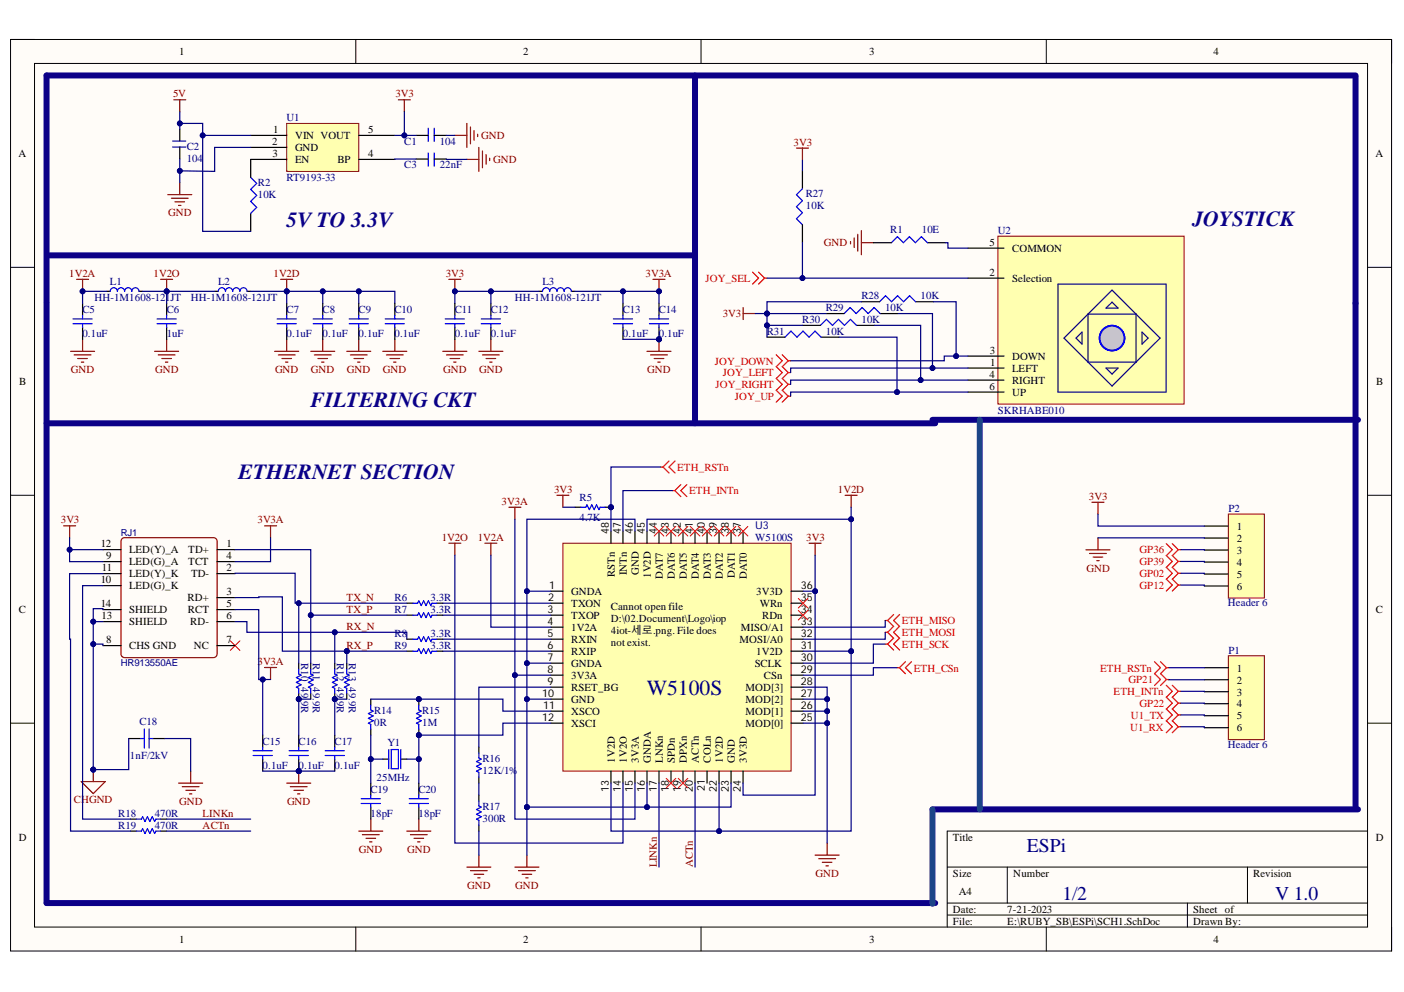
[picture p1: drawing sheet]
<svg xmlns="http://www.w3.org/2000/svg" width="297mm" height="210mm" viewBox="0 0 297 210" stroke-linecap="round" stroke-linejoin="round" font-family="sans-serif">
<defs><g id="words">
<g font-size="4.6" fill="#0c0087">
<text x="60.6" y="48">5V TO 3.3V</text>
<text x="252.3" y="47.9">JOYSTICK</text>
<text x="65.7" y="86.1">FILTERING CKT</text>
<text x="50.5" y="101.3">ETHERNET SECTION</text>
</g>
<text font-size="4.6" fill="#000080" x="136.8" y="147">W5100S</text>
<g font-size="4.1" fill="#000080">
<text x="217.3" y="180.4">ESPi</text>
<text x="224.8" y="190.3">1/2</text>
<text x="269.8" y="190.3">V 1.0</text>
</g>
<g font-size="2.3">
<text x="37.9" y="11.7">1</text>
<text x="110.7" y="11.7">2</text>
<text x="183.9" y="11.7">3</text>
<text x="256.8" y="11.7">4</text>
<text x="57.8" y="28.1">1</text>
<text x="62.4" y="29.5">VIN VOUT</text>
<text x="77.9" y="28.1">5</text>
<text x="3.9" y="33.3">A</text>
<text x="57.6" y="30.8">2</text>
<text x="57.7" y="33.3">3</text>
<text x="62.4" y="32">GND</text>
<text x="62.4" y="34.6">EN</text>
<text x="71.4" y="34.6">BP</text>
<text x="77.9" y="33.3">4</text>
<text x="291" y="33.3">A</text>
<text x="209.3" y="52">5</text>
<text x="214.1" y="53.3">COMMON</text>
<text x="209.3" y="58.4">2</text>
<text x="214.1" y="59.6">Selection</text>
<text x="209.4" y="74.9">3</text>
<text x="209.5" y="77.4">1</text>
<text x="214.1" y="76.1">DOWN</text>
<text x="4.1" y="81.4">B</text>
<text x="209.3" y="79.9">4</text>
<text x="209.3" y="82.5">6</text>
<text x="214.1" y="78.7">LEFT</text>
<text x="214.1" y="81.2">RIGHT</text>
<text x="214.1" y="83.7">UP</text>
<text x="291.2" y="81.4">B</text>
<text x="128.8" y="113" transform="rotate(-90 128.8 113)">48</text>
<text x="131.3" y="113" transform="rotate(-90 131.3 113)">47</text>
<text x="133.9" y="113" transform="rotate(-90 133.9 113)">46</text>
<text x="136.4" y="113" transform="rotate(-90 136.4 113)">45</text>
<text x="138.9" y="113" transform="rotate(-90 138.9 113)">44</text>
<text x="141.5" y="113" transform="rotate(-90 141.5 113)">43</text>
<text x="144" y="113" transform="rotate(-90 144 113)">42</text>
<text x="146.6" y="113" transform="rotate(-90 146.6 113)">41</text>
<text x="149.1" y="113" transform="rotate(-90 149.1 113)">40</text>
<text x="151.6" y="113" transform="rotate(-90 151.6 113)">39</text>
<text x="154.2" y="113" transform="rotate(-90 154.2 113)">38</text>
<text x="156.7" y="113" transform="rotate(-90 156.7 113)">37</text>
<text x="261.7" y="112.1">1</text>
<text x="21.3" y="115.8">12</text>
<text x="22.5" y="118.4">9</text>
<text x="27.3" y="119.6">LED(G)_A</text>
<text x="27.3" y="117.1">LED(Y)_A</text>
<text x="39.8" y="117.1">TD+</text>
<text x="39.8" y="119.6">TCT</text>
<text x="48" y="115.8">1</text>
<text x="48" y="118.4">4</text>
<text x="261.7" y="114.6">2</text>
<text x="261.7" y="117.2">3</text>
<text x="261.7" y="119.7">4</text>
<text x="21.3" y="123.4">10</text>
<text x="21.6" y="120.9">11</text>
<text x="27.3" y="124.7">LED(G)_K</text>
<text x="27.3" y="122.2">LED(Y)_K</text>
<text x="40.4" y="122.2">TD-</text>
<text x="48" y="120.9">2</text>
<text x="48" y="126">3</text>
<text x="116.2" y="124.6">1</text>
<text x="120.9" y="125.9">GNDA</text>
<text x="130.1" y="122.1" transform="rotate(-90 130.1 122.1)">RSTn</text>
<text x="132.6" y="121.7" transform="rotate(-90 132.6 121.7)">INTn</text>
<text x="135.1" y="121.6" transform="rotate(-90 135.1 121.6)">GND</text>
<text x="137.7" y="122.2" transform="rotate(-90 137.7 122.2)">1V2D</text>
<text x="140.2" y="122.5" transform="rotate(-90 140.2 122.5)">DAT7</text>
<text x="142.8" y="122.5" transform="rotate(-90 142.8 122.5)">DAT6</text>
<text x="145.3" y="122.4" transform="rotate(-90 145.3 122.4)">DAT5</text>
<text x="147.8" y="122.5" transform="rotate(-90 147.8 122.5)">DAT4</text>
<text x="150.4" y="122.4" transform="rotate(-90 150.4 122.4)">DAT3</text>
<text x="152.9" y="122.5" transform="rotate(-90 152.9 122.5)">DAT2</text>
<text x="155.4" y="122.3" transform="rotate(-90 155.4 122.3)">DAT1</text>
<text x="158" y="122.5" transform="rotate(-90 158 122.5)">DAT0</text>
<text x="160" y="125.9">3V3D</text>
<text x="169.4" y="124.6">36</text>
<text x="261.7" y="122.2">5</text>
<text x="261.7" y="124.8">6</text>
<text x="4" y="129.7">C</text>
<text x="21.3" y="128.5">14</text>
<text x="21.5" y="131">13</text>
<text x="27.3" y="129.8">SHIELD</text>
<text x="39.7" y="127.2">RD+</text>
<text x="39.7" y="129.8">RCT</text>
<text x="48" y="128.5">5</text>
<text x="48" y="131">6</text>
<text x="115.9" y="129.7">3</text>
<text x="115.9" y="127.1">2</text>
<text x="120.9" y="128.4">TXON</text>
<text x="120.9" y="130.9">TXOP</text>
<text x="129.2" y="129.1">Cannot open file</text>
<text x="129.2" y="131.6">D:\02.Document\Logo\iop</text>
<text x="160.8" y="128.4">WRn</text>
<text x="161.3" y="130.9">RDn</text>
<text x="169.4" y="129.7">34</text>
<text x="169.4" y="127.1">35</text>
<text x="291.1" y="129.7">C</text>
<text x="22.5" y="136.1">8</text>
<text x="27.3" y="137.4">CHS GND</text>
<text x="27.3" y="132.3">SHIELD</text>
<text x="40.3" y="132.3">RD-</text>
<text x="41" y="137.4">NC</text>
<text x="48" y="136.1">7</text>
<text x="115.9" y="132.3">4</text>
<text x="115.9" y="134.8">5</text>
<text x="115.9" y="137.4">6</text>
<text x="120.9" y="133.5">1V2A</text>
<text x="120.9" y="136">RXIN</text>
<text x="129.2" y="134.2">4iot-세로.png. File does</text>
<text x="129.2" y="136.7">not exist.</text>
<text x="156.5" y="136">MOSI/A0</text>
<text x="156.7" y="133.5">MISO/A1</text>
<text x="169.4" y="137.4">31</text>
<text x="169.4" y="134.8">32</text>
<text x="169.4" y="132.3">33</text>
<text x="115.9" y="139.9">7</text>
<text x="115.9" y="142.4">8</text>
<text x="120.9" y="138.5">RXIP</text>
<text x="120.9" y="141.1">GNDA</text>
<text x="120.9" y="143.6">3V3A</text>
<text x="159.7" y="141.1">SCLK</text>
<text x="160" y="138.5">1V2D</text>
<text x="161.6" y="143.6">CSn</text>
<text x="169.4" y="142.4">29</text>
<text x="169.4" y="139.9">30</text>
<text x="261.7" y="142.1">1</text>
<text x="114.7" y="147.5">10</text>
<text x="115.9" y="145">9</text>
<text x="120.9" y="146.2">RSET_BG</text>
<text x="120.9" y="148.8">GND</text>
<text x="157.7" y="148.8">MOD[2]</text>
<text x="157.7" y="146.2">MOD[3]</text>
<text x="169.4" y="147.5">27</text>
<text x="169.4" y="145">28</text>
<text x="261.7" y="144.6">2</text>
<text x="261.7" y="147.2">3</text>
<text x="261.7" y="149.7">4</text>
<text x="114.7" y="152.6">12</text>
<text x="114.9" y="150">11</text>
<text x="120.9" y="151.3">XSCO</text>
<text x="120.9" y="153.8">XSCI</text>
<text x="157.7" y="153.8">MOD[0]</text>
<text x="157.7" y="151.3">MOD[1]</text>
<text x="169.4" y="152.6">25</text>
<text x="169.4" y="150">26</text>
<text x="261.7" y="152.2">5</text>
<text x="261.7" y="154.8">6</text>
<text x="130.1" y="161.4" transform="rotate(-90 130.1 161.4)">1V2D</text>
<text x="132.6" y="161.4" transform="rotate(-90 132.6 161.4)">1V2O</text>
<text x="135.1" y="161.4" transform="rotate(-90 135.1 161.4)">3V3A</text>
<text x="137.7" y="161.4" transform="rotate(-90 137.7 161.4)">GNDA</text>
<text x="140.2" y="161.4" transform="rotate(-90 140.2 161.4)">LNKn</text>
<text x="142.8" y="161.4" transform="rotate(-90 142.8 161.4)">SPDn</text>
<text x="145.3" y="161.4" transform="rotate(-90 145.3 161.4)">DPXn</text>
<text x="147.8" y="161.4" transform="rotate(-90 147.8 161.4)">ACTn</text>
<text x="150.4" y="161.4" transform="rotate(-90 150.4 161.4)">COLn</text>
<text x="152.9" y="161.4" transform="rotate(-90 152.9 161.4)">1V2D</text>
<text x="155.4" y="161.4" transform="rotate(-90 155.4 161.4)">GND</text>
<text x="158" y="161.4" transform="rotate(-90 158 161.4)">3V3D</text>
<text x="128.8" y="167.6" transform="rotate(-90 128.8 167.6)">13</text>
<text x="131.3" y="167.6" transform="rotate(-90 131.3 167.6)">14</text>
<text x="133.9" y="167.6" transform="rotate(-90 133.9 167.6)">15</text>
<text x="136.4" y="167.6" transform="rotate(-90 136.4 167.6)">16</text>
<text x="138.9" y="167.6" transform="rotate(-90 138.9 167.6)">17</text>
<text x="141.5" y="167.6" transform="rotate(-90 141.5 167.6)">18</text>
<text x="144" y="167.6" transform="rotate(-90 144 167.6)">19</text>
<text x="146.6" y="167.6" transform="rotate(-90 146.6 167.6)">20</text>
<text x="149.1" y="167.3" transform="rotate(-90 149.1 167.3)">21</text>
<text x="151.6" y="167.6" transform="rotate(-90 151.6 167.6)">22</text>
<text x="154.2" y="167.6" transform="rotate(-90 154.2 167.6)">23</text>
<text x="156.7" y="167.6" transform="rotate(-90 156.7 167.6)">24</text>
<text x="4" y="177.9">D</text>
<text x="201.6" y="177.9">Title</text>
<text x="291.1" y="177.9">D</text>
<text x="201.6" y="185.5">Size</text>
<text x="214.4" y="185.5">Number</text>
<text x="265.1" y="185.5">Revision</text>
<text x="202.9" y="189.3">A4</text>
<text x="201.6" y="193.1">Date:</text>
<text x="201.6" y="195.7">File:</text>
<text x="213.1" y="193.1">7-21-2023</text>
<text x="213.1" y="195.7">E:\RUBY_SB\ESPi\SCH1.SchDoc</text>
<text x="252.4" y="193.1">Sheet of</text>
<text x="252.4" y="195.7">Drawn By:</text>
<text x="37.9" y="199.5">1</text>
<text x="110.7" y="199.5">2</text>
<text x="183.9" y="199.5">3</text>
<text x="256.8" y="199.5">4</text>
</g>
<g font-size="2.3" fill="#800000">
<text x="36.6" y="20.6">5V</text>
<text x="83.6" y="20.6">3V3</text>
<text x="101.8" y="29.5">GND</text>
<text x="104.4" y="34.6">GND</text>
<text x="167.9" y="30.8">3V3</text>
<text x="35.6" y="45.8">GND</text>
<text x="174.3" y="52.1">GND</text>
<text x="14.6" y="58.6">1V2A</text>
<text x="32.5" y="58.6">1V2O</text>
<text x="57.8" y="58.6">1V2D</text>
<text x="94.3" y="58.6">3V3</text>
<text x="136.6" y="58.6">3V3A</text>
<text x="152.9" y="67.2">3V3</text>
<text x="15" y="78.9">GND</text>
<text x="32.8" y="78.9">GND</text>
<text x="58.2" y="78.9">GND</text>
<text x="65.8" y="78.9">GND</text>
<text x="73.4" y="78.9">GND</text>
<text x="81" y="78.9">GND</text>
<text x="93.8" y="78.9">GND</text>
<text x="101.4" y="78.9">GND</text>
<text x="136.9" y="78.9">GND</text>
<text x="106.1" y="106.9">3V3A</text>
<text x="117.2" y="104.3">3V3</text>
<text x="177.3" y="104.3">1V2D</text>
<text x="230.4" y="105.8">3V3</text>
<text x="12.9" y="110.8">3V3</text>
<text x="54.5" y="110.8">3V3A</text>
<text x="93.5" y="114.5">1V2O</text>
<text x="101.1" y="114.5">1V2A</text>
<text x="170.6" y="114.5">3V3</text>
<text x="229.9" y="121">GND</text>
<text x="73.3" y="127.1">TX_N</text>
<text x="73.3" y="129.7">TX_P</text>
<text x="73.3" y="133.3">RX_N</text>
<text x="73.3" y="137.3">RX_P</text>
<text x="54.5" y="140.7">3V3A</text>
<text x="15.6" y="170">CHGND</text>
<text x="37.9" y="170.3">GND</text>
<text x="42.9" y="172.8">LINKn</text>
<text x="60.7" y="170.3">GND</text>
<text x="42.9" y="175.4">ACTn</text>
<text x="75.9" y="180.5">GND</text>
<text x="86.2" y="180.5">GND</text>
<text x="138.9" y="183.5" transform="rotate(-90 138.9 183.5)">LINKn</text>
<text x="146.6" y="183.5" transform="rotate(-90 146.6 183.5)">ACTn</text>
<text x="172.5" y="185.5">GND</text>
<text x="98.9" y="188.1">GND</text>
<text x="109" y="188.1">GND</text>
</g>
<g font-size="2.3" fill="#000080">
<text x="60.6" y="25.6">U1</text>
<text x="39.5" y="31.7">C2</text>
<text x="39.5" y="34.2">104</text>
<text x="85.5" y="30.7">C1</text>
<text x="85.5" y="35.7">C3</text>
<text x="93" y="30.7">104</text>
<text x="93" y="35.7">22nF</text>
<text x="54.5" y="39.4">R2</text>
<text x="54.5" y="41.9">10K</text>
<text x="60.6" y="38.4">RT9193-33</text>
<text x="170.5" y="41.7">R27</text>
<text x="170.5" y="44.3">10K</text>
<text x="188.3" y="49.3">R1</text>
<text x="195" y="49.3">10E</text>
<text x="211.1" y="49.5">U2</text>
<text x="20" y="63.7">HH-1M1608-121JT</text>
<text x="23.3" y="60.4">L1</text>
<text x="40.3" y="63.7">HH-1M1608-121JT</text>
<text x="46.2" y="60.4">L2</text>
<text x="108.9" y="63.7">HH-1M1608-121JT</text>
<text x="114.8" y="60.4">L3</text>
<text x="174.7" y="65.9">R29</text>
<text x="182.2" y="63.4">R28</text>
<text x="187.2" y="65.9">10K</text>
<text x="194.8" y="63.4">10K</text>
<text x="17.4" y="66.2">C5</text>
<text x="17.4" y="71.3">0.1uF</text>
<text x="35.3" y="66.2">C6</text>
<text x="35.3" y="71.3">1uF</text>
<text x="60.6" y="66.2">C7</text>
<text x="60.6" y="71.3">0.1uF</text>
<text x="68.2" y="66.2">C8</text>
<text x="68.2" y="71.3">0.1uF</text>
<text x="75.9" y="66.2">C9</text>
<text x="75.9" y="71.3">0.1uF</text>
<text x="83.5" y="66.2">C10</text>
<text x="83.5" y="71.3">0.1uF</text>
<text x="96.2" y="66.2">C11</text>
<text x="96.2" y="71.3">0.1uF</text>
<text x="103.9" y="66.2">C12</text>
<text x="103.9" y="71.3">0.1uF</text>
<text x="131.8" y="66.2">C13</text>
<text x="131.8" y="71.3">0.1uF</text>
<text x="139.4" y="66.2">C14</text>
<text x="139.4" y="71.3">0.1uF</text>
<text x="162.2" y="70.9">R31</text>
<text x="169.7" y="68.3">R30</text>
<text x="174.7" y="70.9">10K</text>
<text x="182.2" y="68.3">10K</text>
<text x="211.1" y="87.5">SKRHABE010</text>
<text x="122.6" y="106.1">R5</text>
<text x="122.6" y="110.2">4.7K</text>
<text x="159.8" y="111.9">U3</text>
<text x="259.9" y="108.3">P2</text>
<text x="159.8" y="114.5">W5100S</text>
<text x="83.5" y="127.1">R6</text>
<text x="83.5" y="129.7">R7</text>
<text x="91.1" y="127.1">3.3R</text>
<text x="91.1" y="129.7">3.3R</text>
<text x="259.8" y="128.3">Header 6</text>
<text x="83.5" y="134.7">R8</text>
<text x="83.5" y="137.3">R9</text>
<text x="91.1" y="134.7">3.3R</text>
<text x="91.1" y="137.3">3.3R</text>
<text x="63.7" y="140.3" transform="rotate(90 63.7 140.3)">R10</text>
<text x="66.2" y="140.3" transform="rotate(90 66.2 140.3)">R11</text>
<text x="71.3" y="140.3" transform="rotate(90 71.3 140.3)">R12</text>
<text x="73.8" y="140.3" transform="rotate(90 73.8 140.3)">R13</text>
<text x="259.9" y="138.3">P1</text>
<text x="63.7" y="145.4" transform="rotate(90 63.7 145.4)">49.</text>
<text x="63.7" y="148.3" transform="rotate(90 63.7 148.3)">9R</text>
<text x="66.2" y="145.4" transform="rotate(90 66.2 145.4)">49.9R</text>
<text x="71.3" y="145.4" transform="rotate(90 71.3 145.4)">49.</text>
<text x="71.3" y="148.3" transform="rotate(90 71.3 148.3)">9R</text>
<text x="73.8" y="145.4" transform="rotate(90 73.8 145.4)">49.9R</text>
<text x="29.5" y="153.5">C18</text>
<text x="79.2" y="151.1">R14</text>
<text x="79.2" y="153.6">0R</text>
<text x="89.3" y="151.1">R15</text>
<text x="89.3" y="153.6">1M</text>
<text x="27.5" y="160.6">1nF/2kV</text>
<text x="55.6" y="157.6">C15</text>
<text x="63.2" y="157.6">C16</text>
<text x="70.8" y="157.6">C17</text>
<text x="81.9" y="157.9">Y1</text>
<text x="102.1" y="161.2">R16</text>
<text x="259.8" y="158.3">Header 6</text>
<text x="55.6" y="162.7">0.1uF</text>
<text x="63.2" y="162.7">0.1uF</text>
<text x="70.8" y="162.7">0.1uF</text>
<text x="78.4" y="167.8">C19</text>
<text x="79.7" y="165.2">25MHz</text>
<text x="88.5" y="167.8">C20</text>
<text x="102.1" y="163.7">12K/1%</text>
<text x="25" y="172.8">R18</text>
<text x="32.7" y="172.8">470R</text>
<text x="78.4" y="172.8">18pF</text>
<text x="88.5" y="172.8">18pF</text>
<text x="102.1" y="171.3">R17</text>
<text x="102.1" y="173.9">300R</text>
<text x="25" y="175.4">R19</text>
<text x="32.7" y="175.4">470R</text>
</g>
<g font-size="2.3" fill="#f00">
<text x="149.3" y="59.6">JOY_SEL</text>
<text x="151.2" y="77.1">JOY_DOWN</text>
<text x="151.4" y="82.1">JOY_RIGHT</text>
<text x="152.9" y="79.6">JOY_LEFT</text>
<text x="155.4" y="84.7">JOY_UP</text>
<text x="143.3" y="99.6">ETH_RSTn</text>
<text x="145.8" y="104.6">ETH_INTn</text>
<text x="241.1" y="117.1">GP36</text>
<text x="241.1" y="119.6">GP39</text>
<text x="241.1" y="122.1">GP02</text>
<text x="241.1" y="124.6">GP12</text>
<text x="190.8" y="132">ETH_MISO</text>
<text x="190.8" y="137.1">ETH_SCK</text>
<text x="190.8" y="134.6">ETH_MOSI</text>
<text x="193.3" y="142.1">ETH_CSn</text>
<text x="232.7" y="142.1">ETH_RSTn</text>
<text x="235.6" y="147.1">ETH_INTn</text>
<text x="238.7" y="144.5">GP21</text>
<text x="241.1" y="149.5">GP22</text>
<text x="239.1" y="154.6">U1_RX</text>
<text x="239.2" y="152.1">U1_TX</text>
</g>
<g font-size="2" fill="#000080">
<text x="25.5" y="113.4">RJ1</text>
<text x="25.5" y="141">HR913550AE</text>
</g>
</g></defs>
<path d="M2.2 8.4h292.2v192.8h-292.2z" fill-rule="evenodd" fill="#fffcf8"/>
<path d="M2.2 8.4h292.2v192.8h-292.2z" fill="none" stroke="#000" stroke-width=".21"/>
<path d="M7.3 13.4h282v182.8h-282z" fill-rule="evenodd" fill="#fffcf8"/>
<g fill="none" stroke="#000" stroke-width=".21">
<path d="M2.2 8.3h5.1M7.3 13.4h282v182.8h-282zM75.3 8.3v5.1M148.3 8.3v5.1M221.4 8.4v5M289.3 8.4h5.1v5M2.2 56.6h5.1M289.3 56.6h5.1M2.2 104.8h5.1M289.3 104.8h5.1M2.2 153h5.1M289.3 153h5.1"/>
<path d="M289.3 175.9h-88.9v20.3M75.3 196.2v5M148.3 196.2v5M200.4 183.5h88.9M200.4 191.1h88.9M200.4 193.6h88.9M213.1 183.5v7.6M221.4 196.2v5M251.2 191.1v5.1M263.9 183.5v7.6M294.4 196.2v5"/>
</g>
<path d="M119.1 114.9h48.3v48.3h-48.3z" fill-rule="evenodd" fill="#ffffb0"/>
<path d="M119.1 114.9h48.3v48.3h-48.3z" fill="none" stroke="#800000" stroke-width=".21"/>
<g fill="none" stroke="#000" stroke-width=".25">
<path d="M129.3 112.4v2.5M131.8 112.4v2.5M134.3 112.4v2.5M136.9 112.4v2.5M139.4 112.4v2.5M142 112.4v2.5M144.5 112.4v2.5M147 112.4v2.5M149.6 112.4v2.5M152.1 112.4v2.5M154.7 112.4v2.5M157.2 112.4v2.5"/>
<path d="M116.6 125.1h2.5M116.6 127.6h2.5M116.6 130.2h2.5M116.6 132.7h2.5M116.6 135.2h2.5M116.6 137.8h2.5M167.4 125.1h2.5M167.4 127.6h2.5M167.4 130.2h2.5M167.4 132.7h2.5M167.4 135.2h2.5M167.4 137.8h2.5"/>
<path d="M116.6 140.3h2.5M116.6 142.9h2.5M116.6 145.4h2.5M116.6 147.9h2.5M116.6 150.5h2.5M116.6 153h2.5M167.4 140.3h2.5M167.4 142.9h2.5M167.4 145.4h2.5M167.4 147.9h2.5M167.4 150.5h2.5M167.4 153h2.5"/>
<path d="M81 160.6h1.3M84.8 160.6h1.3M129.3 163.2v2.5M131.8 163.2v2.5M134.3 163.2v2.5M136.9 163.2v2.5M139.4 163.2v2.5M142 163.2v2.5M144.5 163.2v2.5M147 163.2v2.5M149.6 163.2v2.5M152.1 163.2v2.5"/>
<path d="M154.7 163.2v2.5M157.2 163.2v2.5"/>
</g>
<path d="M82.3 158.6v4.1M82.8 158.6h1.5v4.1h-1.5zM84.8 158.6v4.1" fill="none" stroke="#00f" stroke-width=".25"/>
<g fill="none" stroke="#800000" stroke-width=".25">
<path d="M95 114.9h2.5M96.2 114.9v2.6M102.6 114.9h2.5M103.9 114.9v2.6M107.7 107.3h2.5M108.9 107.3v2.6M117.8 104.8h2.6M119.1 104.8v2.5M178.8 104.8h2.6M180.1 104.8v2.5M60.7 165.7h5M61.4 166.5h3.6"/>
<path d="M62.2 167.2h2M62.9 168h.6M63.2 163.2v2.5M75.9 175.9h5.1M76.7 176.6h3.5M77.4 177.4h2.1M78.2 178.1h.5M78.4 173.3v2.6M86.1 175.9h5.1M86.8 176.6h3.6M87.6 177.4h2M88.4 178.1h.5"/>
<path d="M88.6 173.3v2.6M175 178.4v2.5M172.4 180.9h5.1M173.2 181.7h3.6M174 182.5h2M174.7 183.2h.6"/>
</g>
<circle cx="63.2" cy="163.2" r=".51" fill="#000080"/>
<circle cx="63.2" cy="163.2" r=".51" fill="none" stroke="#000080" stroke-width=".21"/>
<circle cx="73.4" cy="137.8" r=".51" fill="#000080"/>
<circle cx="73.4" cy="137.8" r=".51" fill="none" stroke="#000080" stroke-width=".21"/>
<g fill="none" stroke="#f00" stroke-width=".21">
<path d="M138.4 111.4l2 2M140.4 111.4l-2 2M140.9 111.4l2.1 2M143 111.4l-2.1 2M143.5 111.4l2 2M145.5 111.4l-2 2M146 111.4l2.1 2M148.1 111.4l-2.1 2M148.6 111.4l2 2M150.6 111.4l-2 2M151.1 111.4l2 2M153.1 111.4l-2 2"/>
<path d="M153.6 111.4l2.1 2M155.7 111.4l-2.1 2M156.2 111.4l2 2M158.2 111.4l-2 2M48.7 135.6l2.1 2M50.8 135.6l-2.1 2M168.9 129.2l2 2M168.9 126.6l2 2M170.9 129.2l-2 2M170.9 126.6l-2 2M143.5 164.7l2 2M145.5 164.7l-2 2"/>
</g>
<path d="M17.2 165.4h5.1l-2.6 2.5zM19.7 162.8v2.6" fill="none" stroke="#800000" stroke-width=".25"/>
<circle cx="19.7" cy="162.8" r=".51" fill="#000080"/>
<circle cx="19.7" cy="162.8" r=".51" fill="none" stroke="#000080" stroke-width=".21"/>
<path d="M37.8 165.7h5.1M38.6 166.5h3.5M39.3 167.2h2M40.1 168h.5M40.3 163.2v2.5" fill="none" stroke="#800000" stroke-width=".25"/>
<path d="M27.2 156.3h2.6M32.3 156.3h2.6M55.6 155.6v2.5M55.6 160.6v2.6M78.4 165.7v2.5M78.4 170.8v2.5" fill="none" stroke="#000" stroke-width=".25"/>
<path d="M29.8 156.3h.7M30.5 154.2v4.1M31.5 154.2v4.1M31.5 156.3h.8M53.5 158.9h4.1M53.5 159.9h4.1M55.6 158.1v.8M55.6 159.9v.7M76.4 169h4.1M76.4 170h4.1M78.4 168.2v.8M78.4 170v.8" fill="none" stroke="#00f" stroke-width=".25"/>
<path d="M140.9 164.7l2.1 2M143 164.7l-2.1 2" fill="none" stroke="#f00" stroke-width=".21"/>
<circle cx="63.2" cy="163.2" r=".51" fill="#000080"/>
<circle cx="63.2" cy="163.2" r=".51" fill="none" stroke="#000080" stroke-width=".21"/>
<path d="M63.2 160.6v2.6" fill="none" stroke="#000" stroke-width=".25"/>
<circle cx="63.2" cy="163.2" r=".51" fill="#000080"/>
<circle cx="63.2" cy="163.2" r=".51" fill="none" stroke="#000080" stroke-width=".21"/>
<g fill="none" stroke="#000" stroke-width=".25">
<path d="M86.1 127.6h1.2M86.1 130.2h1.2M86.1 135.2h1.2M86.1 137.8h1.2M92.4 127.6h1.3M92.4 130.2h1.3M92.4 135.2h1.3M92.4 137.8h1.3M63.2 155.6v2.5M70.8 155.6v2.5M27.6 173.3h1.3M27.6 175.9h1.3"/>
<path d="M34 173.3h1.3M34 175.9h1.3M70.8 160.6v2.6M88.6 165.7v2.5M88.6 170.8v2.5"/>
</g>
<g fill="none" stroke="#00f" stroke-width=".25">
<path d="M87.3 127.6h1.1l.2-.5 .5 1 .5-1 .5 1 .5-1 .6 1 .2-.5h1M87.3 130.2h1.1l.2-.5 .5 1 .5-1 .5 1 .5-1 .6 1 .2-.5h1M87.3 135.2h1.1l.2-.5 .5 1.1 .5-1.1 .5 1.1 .5-1.1 .6 1.1 .2-.6h1M87.3 137.8h1.1l.2-.5 .5 1 .5-1 .5 1 .5-1 .6 1 .2-.5h1M61.2 158.9h4M61.2 159.9h4M63.2 158.1v.8M63.2 159.9v.7M68.8 158.9h4.1M68.8 159.9h4.1M70.8 158.1v.8M70.8 159.9v.7"/>
<path d="M28.9 173.3h1l.3-.5 .5 1 .5-1 .5 1 .5-1 .5 1 .3-.5h1M28.9 175.9h1l.3-.5 .5 1 .5-1 .5 1 .5-1 .5 1 .3-.5h1M86.6 169h4M86.6 170h4M88.6 168.2v.8M88.6 170v.8"/>
</g>
<circle cx="63.2" cy="147.9" r=".51" fill="#000080"/>
<circle cx="63.2" cy="147.9" r=".51" fill="none" stroke="#000080" stroke-width=".21"/>
<path d="M63.2 140.3v1.3M63.2 146.7v1.2" fill="none" stroke="#000" stroke-width=".25"/>
<circle cx="63.2" cy="147.9" r=".51" fill="#000080"/>
<circle cx="63.2" cy="147.9" r=".51" fill="none" stroke="#000080" stroke-width=".21"/>
<path d="M63.2 141.6v1l.5 .3-1 .5 1 .5-1 .5 1 .5-1 .5 .5 .3v1M65.7 141.6v1l.6 .3-1.1 .5 1.1 .5-1.1 .5 1.1 .5-1.1 .5 .5 .3v1" fill="none" stroke="#00f" stroke-width=".25"/>
<path d="M65.7 140.3v1.3M65.7 146.7v1.2" fill="none" stroke="#000" stroke-width=".25"/>
<circle cx="70.8" cy="147.9" r=".51" fill="#000080"/>
<circle cx="70.8" cy="147.9" r=".51" fill="none" stroke="#000080" stroke-width=".21"/>
<path d="M70.8 140.3v1.3M70.8 146.7v1.2" fill="none" stroke="#000" stroke-width=".25"/>
<circle cx="70.8" cy="147.9" r=".51" fill="#000080"/>
<circle cx="70.8" cy="147.9" r=".51" fill="none" stroke="#000080" stroke-width=".21"/>
<path d="M70.8 141.6v1l.5 .3-1 .5 1 .5-1 .5 1 .5-1 .5 .5 .3v1M73.4 141.6v1l.5 .3-1 .5 1 .5-1 .5 1 .5-1 .5 .5 .3v1M78.4 149.2v1l.6 .3-1.1 .5 1.1 .5-1.1 .5 1.1 .5-1.1 .5 .5 .3v1M101.3 159.4v1l.5 .2-1 .5 1 .5-1 .6 1 .5-1 .5 .5 .2v1" fill="none" stroke="#00f" stroke-width=".25"/>
<path d="M73.4 140.3v1.3M73.4 146.7v1.2M78.4 147.9v1.3M78.4 154.3v1.3M101.3 158.1v1.3M101.3 164.4v1.3" fill="none" stroke="#000" stroke-width=".25"/>
<circle cx="88.6" cy="147.9" r=".51" fill="#000080"/>
<circle cx="88.6" cy="147.9" r=".51" fill="none" stroke="#000080" stroke-width=".21"/>
<circle cx="88.6" cy="155.6" r=".51" fill="#000080"/>
<circle cx="88.6" cy="155.6" r=".51" fill="none" stroke="#000080" stroke-width=".21"/>
<path d="M88.6 147.9v1.3" fill="none" stroke="#000" stroke-width=".25"/>
<circle cx="88.6" cy="147.9" r=".51" fill="#000080"/>
<circle cx="88.6" cy="147.9" r=".51" fill="none" stroke="#000080" stroke-width=".21"/>
<path d="M88.6 154.3v1.3" fill="none" stroke="#000" stroke-width=".25"/>
<circle cx="88.6" cy="155.6" r=".51" fill="#000080"/>
<circle cx="88.6" cy="155.6" r=".51" fill="none" stroke="#000080" stroke-width=".21"/>
<path d="M88.6 149.2v1l.5 .3-1 .5 1 .5-1 .5 1 .5-1 .5 .5 .3v1M101.3 169.5v1l.5 .3-1 .5 1 .5-1 .5 1 .5-1 .5 .5 .3v1" fill="none" stroke="#00f" stroke-width=".25"/>
<path d="M101.3 168.2v1.3M101.3 174.6v1.3" fill="none" stroke="#000" stroke-width=".25"/>
<circle cx="129.3" cy="107.3" r=".51" fill="#000080"/>
<circle cx="129.3" cy="107.3" r=".51" fill="none" stroke="#000080" stroke-width=".21"/>
<path d="M128 107.3h1.3" fill="none" stroke="#000" stroke-width=".25"/>
<circle cx="129.3" cy="107.3" r=".51" fill="#000080"/>
<circle cx="129.3" cy="107.3" r=".51" fill="none" stroke="#000080" stroke-width=".21"/>
<path d="M121.6 107.3h1.3" fill="none" stroke="#000" stroke-width=".25"/>
<path d="M122.9 107.3h1l.3-.5 .5 1 .5-1 .5 1 .5-1 .5 1 .3-.5h1" fill="none" stroke="#00f" stroke-width=".25"/>
<path d="M59.4 59.1h2.5M60.7 59.1v2.5M171.2 114.9h2.5M172.4 114.9v2.6M56 141.2h2.5M57.2 141.2v2.6" fill="none" stroke="#800000" stroke-width=".25"/>
<circle cx="60.7" cy="61.6" r=".51" fill="#000080"/>
<circle cx="60.7" cy="61.6" r=".51" fill="none" stroke="#000080" stroke-width=".21"/>
<path d="M45.4 61.6h.8M52.3 61.6h.7" fill="none" stroke="#000" stroke-width=".25"/>
<path d="M46.2 61.6a.76 .76 0 0 1 .7-.7 .76 .76 0 0 1 .8 .7 .76 .76 0 0 1 .8-.7 .76 .76 0 0 1 .7 .7 .76 .76 0 0 1 .8-.7 .76 .76 0 0 1 .8 .7 .76 .76 0 0 1 .7-.7 .76 .76 0 0 1 .8 .7" fill="none" stroke="#00f" stroke-width=".25"/>
<path d="M34 59.1h2.5M35.3 59.1v2.5" fill="none" stroke="#800000" stroke-width=".25"/>
<circle cx="35.3" cy="61.6" r=".51" fill="#000080"/>
<circle cx="35.3" cy="61.6" r=".51" fill="none" stroke="#000080" stroke-width=".21"/>
<path d="M95 59.1h2.5M96.2 59.1v2.5" fill="none" stroke="#800000" stroke-width=".25"/>
<circle cx="96.2" cy="61.6" r=".51" fill="#000080"/>
<circle cx="96.2" cy="61.6" r=".51" fill="none" stroke="#000080" stroke-width=".21"/>
<path d="M138.2 59.1h2.5M139.4 59.1v2.5" fill="none" stroke="#800000" stroke-width=".25"/>
<circle cx="139.4" cy="61.6" r=".51" fill="#000080"/>
<circle cx="139.4" cy="61.6" r=".51" fill="none" stroke="#000080" stroke-width=".21"/>
<g fill="none" stroke="#800000" stroke-width=".25">
<path d="M32.7 74.3h5.1M33.5 75.1h3.5M34.2 75.9h2.1M35 76.6h.5M35.3 71.8v2.5M58.1 74.3h5.1M58.9 75.1h3.5M59.6 75.9h2.1M60.4 76.6h.5M60.7 71.8v2.5M65.7 74.3h5.1M66.5 75.1h3.6"/>
<path d="M67.3 75.9h2M68 76.6h.5M68.3 71.8v2.5M73.4 74.3h5M74.1 75.1h3.6M74.9 75.9h2M75.6 76.6h.6M75.9 71.8v2.5M81 74.3h5.1M81.7 75.1h3.6M82.5 75.9h2M83.3 76.6h.5"/>
<path d="M83.5 71.8v2.5M93.7 74.3h5.1M94.4 75.1h3.6M95.2 75.9h2M96 76.6h.5M96.2 71.8v2.5M101.3 74.3h5.1M102.1 75.1h3.5M102.8 75.9h2.1M103.6 76.6h.5M103.9 71.8v2.5M136.9 74.3h5.1"/>
<path d="M137.6 75.1h3.6M138.4 75.9h2M139.2 76.6h.5M139.4 71.8v2.5"/>
</g>
<path d="M114 61.6h.8M120.9 61.6h.7" fill="none" stroke="#000" stroke-width=".25"/>
<path d="M114.8 61.6a.76 .76 0 0 1 .7-.7 .76 .76 0 0 1 .8 .7 .76 .76 0 0 1 .8-.7 .76 .76 0 0 1 .7 .7 .76 .76 0 0 1 .8-.7 .76 .76 0 0 1 .7 .7 .76 .76 0 0 1 .8-.7 .76 .76 0 0 1 .8 .7" fill="none" stroke="#00f" stroke-width=".25"/>
<circle cx="139.4" cy="71.8" r=".51" fill="#000080"/>
<circle cx="139.4" cy="71.8" r=".51" fill="none" stroke="#000080" stroke-width=".21"/>
<path d="M22.5 61.6h.8M29.4 61.6h.8" fill="none" stroke="#000" stroke-width=".25"/>
<path d="M23.3 61.6a.76 .76 0 0 1 .8-.7 .76 .76 0 0 1 .7 .7 .76 .76 0 0 1 .8-.7 .76 .76 0 0 1 .8 .7 .76 .76 0 0 1 .7-.7 .76 .76 0 0 1 .8 .7 .76 .76 0 0 1 .7-.7 .76 .76 0 0 1 .8 .7" fill="none" stroke="#00f" stroke-width=".25"/>
<path d="M16.2 59.1h2.5M17.5 59.1v2.5M14.9 74.3h5.1M15.7 75.1h3.5M16.5 75.9h2M17.2 76.6h.5M17.5 71.8v2.5" fill="none" stroke="#800000" stroke-width=".25"/>
<circle cx="17.5" cy="61.6" r=".51" fill="#000080"/>
<circle cx="17.5" cy="61.6" r=".51" fill="none" stroke="#000080" stroke-width=".21"/>
<g fill="none" stroke="#000" stroke-width=".25">
<path d="M17.5 64.2v2.5M17.5 69.3v2.5M35.3 64.2v2.5M35.3 69.3v2.5M60.7 64.2v2.5M60.7 69.3v2.5M68.3 64.2v2.5M68.3 69.3v2.5M75.9 64.2v2.5M75.9 69.3v2.5M83.5 64.2v2.5M83.5 69.3v2.5"/>
<path d="M96.2 64.2v2.5M96.2 69.3v2.5M103.9 64.2v2.5M103.9 69.3v2.5M131.8 64.2v2.5M131.8 69.3v2.5"/>
</g>
<g fill="none" stroke="#00f" stroke-width=".25">
<path d="M15.4 67.5h4.1M15.4 68.5h4.1M17.5 66.7v.8M17.5 68.5v.8M33.2 67.5h4.1M33.2 68.5h4.1M35.3 66.7v.8M35.3 68.5v.8M58.6 67.5h4.1M58.6 68.5h4.1M60.7 66.7v.8M60.7 68.5v.8"/>
<path d="M66.3 67.5h4M66.3 68.5h4M68.3 66.7v.8M68.3 68.5v.8M73.9 67.5h4M73.9 68.5h4M75.9 66.7v.8M75.9 68.5v.8M81.5 67.5h4.1M81.5 68.5h4.1M83.5 66.7v.8M83.5 68.5v.8"/>
<path d="M94.2 67.5h4.1M94.2 68.5h4.1M96.2 66.7v.8M96.2 68.5v.8M101.8 67.5h4.1M101.8 68.5h4.1M103.9 66.7v.8M103.9 68.5v.8M129.8 67.5h4M129.8 68.5h4M131.8 66.7v.8M131.8 68.5v.8"/>
</g>
<circle cx="139.4" cy="71.8" r=".51" fill="#000080"/>
<circle cx="139.4" cy="71.8" r=".51" fill="none" stroke="#000080" stroke-width=".21"/>
<path d="M139.4 69.3v2.5" fill="none" stroke="#000" stroke-width=".25"/>
<circle cx="139.4" cy="71.8" r=".51" fill="#000080"/>
<circle cx="139.4" cy="71.8" r=".51" fill="none" stroke="#000080" stroke-width=".21"/>
<path d="M139.4 64.2v2.5" fill="none" stroke="#000" stroke-width=".25"/>
<path d="M137.4 67.5h4.1M137.4 68.5h4.1M139.4 66.7v.8M139.4 68.5v.8" fill="none" stroke="#00f" stroke-width=".25"/>
<path d="M98.8 183.5h5.1M99.5 184.2h3.6M100.3 185h2M101.1 185.8h.5M101.3 180.9v2.6M108.9 183.5h5.1M109.7 184.2h3.6M110.5 185h2M111.2 185.8h.5M111.5 180.9v2.6" fill="none" stroke="#800000" stroke-width=".25"/>
<path d="M286.8 16h-277v47.9M286.8 16.2v154.6M9.9 64.2v126.9h188M9.9 89.6h188" fill="none" stroke="#0c0087" stroke-width="1.3"/>
<path d="M60.7 26.1h15.2v10.2h-15.2z" fill-rule="evenodd" fill="#ffffb0"/>
<path d="M60.7 26.1h15.2v10.2h-15.2z" fill="none" stroke="#800000" stroke-width=".21"/>
<path d="M38 27.3v2.5M38 31.1v2.6M53 28.7h7.7M53 31.2h7.7M60.7 33.7h-7.7v3.8M75.9 28.7h7.6M75.9 33.7h7.6M88 28.7h2.6M88 33.7h2.6M91.9 28.7h2.5M91.9 33.7h2.5M53 45.2v3.8" fill="none" stroke="#000" stroke-width=".25"/>
<path d="M36.5 29.8h2.8M36.5 31.1h2.8M53 37.5l1.3 1.3-1.3 1.3 1.3 1.2-1.3 1.3 1.3 1.3-1.3 1.3M90.6 27.1v2.8M90.6 32.4v2.8M91.9 27.1v2.8M91.9 32.4v2.8" fill="none" stroke="#00f" stroke-width=".25"/>
<g fill="none" stroke="#800000" stroke-width=".25">
<path d="M36.8 21.1h2.5M38 21.1v2.6M38 38.6v2.6M84.3 21.1h2.5M85.5 21.1v2.6M96.2 28.7h2.6M98.8 26.1v5.1M98.8 33.7h2.5M99.5 26.9v3.5M100.3 27.6v2.1M101.1 28.4v.5M101.3 31.2v5.1"/>
<path d="M102.1 32v3.5M102.8 32.7v2M103.6 33.5v.5M35.5 41.2h5.1M36.3 41.9h3.5M37 42.7h2.1M37.8 43.5h.5M179.9 51.1v.5M180.7 50.3v2.1M181.5 49.6v3.5M182.2 48.8v5.1M182.2 51.4h2.6"/>
</g>
<path d="M197.3 88.8h90M197.3 171.3h90" fill="none" stroke="#0c0087" stroke-width="1.3"/>
<path d="M211.1 50h39.4v35.5h-39.4z" fill-rule="evenodd" fill="#ffffb0"/>
<path d="M211.1 50h39.4v35.5h-39.4z" fill="none" stroke="#800000" stroke-width=".21"/>
<path d="M204.8 58.9h7.6M204.8 52.5h7.6M204.8 77.9h7.6M204.8 75.3h7.6M204.8 80.4h7.6M204.8 83h7.6" fill="none" stroke="#000" stroke-width=".25"/>
<path d="M223.8 60.1h22.9v22.9h-22.9zM230.2 66.5h10.1M230.2 66.5v10.1h10.1v-10.1M230.2 66.5l5.1-5.1 5 5.1M234 65.2l1.3-1.3 1.2 1.3z" fill="none" stroke="#11037f" stroke-width=".25"/>
<circle cx="235.3" cy="71.5" r="2.69" fill="none" stroke="#00f" stroke-width=".25"/>
<circle cx="235.3" cy="71.5" r="2.54" fill="#c0c0c0"/>
<circle cx="235.3" cy="71.5" r="2.54" fill="none" stroke="#00f" stroke-width=".21"/>
<path d="M228.9 70.3v2.5l-1.2-1.3zM230.2 66.5l-5.1 5 10.2 10.2 10.1-10.2-5.1-5M234 77.9h2.5l-1.2 1.3zM241.6 70.3l1.3 1.2-1.3 1.3z" fill="none" stroke="#11037f" stroke-width=".25"/>
<path d="M188.6 51.4l1.3-1.3 1.2 1.3 1.3-1.3 1.3 1.3 1.2-1.3 1.3 1.3" fill="none" stroke="#00f" stroke-width=".25"/>
<g fill="none" stroke="#000" stroke-width=".25">
<path d="M184.8 51.4h3.8M196.2 51.4h3.8M21.8 116.3h3.8M21.8 118.8h3.8M45.9 116.3h3.8M45.9 118.8h3.8M21.8 121.4h3.8M21.8 129h3.8M21.8 131.5h3.8M21.8 136.6h3.8M21.8 123.9h3.8M45.9 121.4h3.8"/>
<path d="M45.9 126.5h3.8M45.9 129h3.8M45.9 131.5h3.8M45.9 136.6h3.8"/>
</g>
<path d="M147 16v73.6M10.5 54h136.5" fill="none" stroke="#0c0087" stroke-width="1.3"/>
<path d="M13.5 111.3h2.5M14.7 111.3v2.5M25.8 114l.6-.2h18.8a.76 .76 0 0 1 .7 .7v23.9a.76 .76 0 0 1-.7 .7h-18.8a.77 .77 0 0 1-.8-.7v-23.9zM56 111.3h2.5M57.2 111.3v2.5" fill="none" stroke="#800000" stroke-width=".25"/>
<g fill="none" stroke="#f00" stroke-width=".25">
<path d="M159.2 57.6l1.3 1.2-1.3 1.3M160.5 57.6l1.3 1.2M161.8 58.8l-1.3 1.3M161.8 58.8h.5M164.2 77.6l1.3 1.2-1.3 1.3 1.3 1.2-1.3 1.3M164.2 75.1l1.3 1.2-1.3 1.3M165.5 75.1l1.3 1.2M165.5 77.6l1.3 1.2M166.8 78.8l-1.3 1.3 1.3 1.2M166.8 76.3l-1.3 1.3M166.8 76.3h.5M166.8 78.8h.5"/>
<path d="M139.8 98.8h.5M140.3 98.8l1.2 1.3M141.5 97.5l-1.2 1.3M142.8 97.5l-1.3 1.3 1.3 1.3M164.2 82.6l1.3 1.2-1.3 1.3M165.5 82.6l1.3 1.2M166.8 83.8l-1.3 1.3M166.8 83.8h.5M166.8 81.3l-1.3 1.3M166.8 81.3h.5M142.3 103.8h.5M142.8 103.8l1.2 1.3"/>
<path d="M144 102.5l-1.2 1.3M145.3 102.5l-1.3 1.3 1.3 1.3M187.3 131.3h.5M187.3 136.3h.5M187.3 133.8h.5M187.8 131.3l1.3 1.3M187.8 136.3l1.3 1.3M187.8 133.8l1.3 1.3M189.1 130l-1.3 1.3M189.1 135l-1.3 1.3M189.1 132.5l-1.3 1.3M190.3 130l-1.2 1.3 1.2 1.3"/>
<path d="M190.3 135l-1.2 1.3 1.2 1.3M190.3 132.5l-1.2 1.3 1.2 1.3M189.8 141.3h.5M190.3 141.3l1.3 1.3M191.6 140l-1.3 1.3M192.8 140l-1.2 1.3 1.2 1.3"/>
</g>
<path d="M259.9 138.7h7.6v17.8h-7.6z" fill-rule="evenodd" fill="#ffffb0"/>
<path d="M259.9 138.7h7.6v17.8h-7.6z" fill="none" stroke="#800000" stroke-width=".21"/>
<path d="M254.8 141.3h5.1M254.8 143.8h5.1M254.8 146.4h5.1M254.8 148.9h5.1M254.8 151.4h5.1M254.8 154h5.1" fill="none" stroke="#000" stroke-width=".25"/>
<path d="M207.3 88.8v82.5M197.3 171.3v19.9" fill="none" stroke="#1c4587" stroke-width="1.3"/>
<path d="M259.9 108.8h7.6v17.7h-7.6z" fill-rule="evenodd" fill="#ffffb0"/>
<path d="M259.9 108.8h7.6v17.7h-7.6z" fill="none" stroke="#800000" stroke-width=".21"/>
<g fill="none" stroke="#000" stroke-width=".25">
<path d="M169.8 36.1v3.8M169.8 47.5v3.9M169.8 68.8h3.8M174.8 66.4h3.8M181.2 68.8h3.8M182.3 63.8h3.8M186.2 66.4h3.8M193.7 63.8h3.8M254.8 111.3h5.1M254.8 113.8h5.1M254.8 116.4h5.1M254.8 118.9h5.1"/>
<path d="M254.8 121.5h5.1M254.8 124h5.1"/>
</g>
<path d="M168.5 31.3h2.5M169.8 31.3v2.6M229.7 116.3h5.1M230.5 117.1h3.6M231 106.3h2.6M231.3 117.9h2M232 118.6h.5M232.3 106.3v2.5M232.3 113.8v2.5" fill="none" stroke="#800000" stroke-width=".25"/>
<g fill="none" stroke="#f00" stroke-width=".25">
<path d="M246.7 115l1.3 1.3-1.3 1.3M246.7 117.5l1.3 1.3-1.3 1.3M248 115l1.3 1.3M248 117.5l1.3 1.3M249.3 116.3l-1.3 1.3M249.3 116.3h.5M249.3 118.8l-1.3 1.3M249.3 118.8h.5M246.7 120l1.3 1.3-1.3 1.3 1.3 1.2-1.3 1.3M248 120l1.3 1.3M249.3 121.3l-1.3 1.3 1.3 1.2M249.3 121.3h.5"/>
<path d="M249.3 123.8l-1.3 1.3M249.3 123.8h.5M244.2 140l1.3 1.3-1.3 1.3 1.3 1.2-1.3 1.3M245.5 140l1.3 1.3M246.7 145l1.3 1.3-1.3 1.2M246.7 152.5l1.3 1.3-1.3 1.2M246.7 147.5l1.3 1.3-1.3 1.2M246.7 150l1.3 1.3-1.3 1.3M246.8 141.3l-1.3 1.3 1.3 1.2M246.8 141.3h.5M246.8 143.8l-1.3 1.3M246.8 143.8h.5"/>
<path d="M248 145l1.3 1.3M248 152.5l1.3 1.3M248 147.5l1.3 1.3M248 150l1.3 1.3M249.3 146.3l-1.3 1.2M249.3 146.3h.5M249.3 153.8l-1.3 1.2M249.3 153.8h.5M249.3 148.8l-1.3 1.2M249.3 148.8h.5M249.3 151.3l-1.3 1.3M249.3 151.3h.5"/>
</g>
<path d="M169.8 39.9l-1.3 1.3 1.3 1.3-1.3 1.2 1.3 1.3-1.3 1.3 1.3 1.2M173.6 68.8l1.2-1.2 1.3 1.2 1.3-1.2 1.3 1.2 1.2-1.2 1.3 1.2M178.6 66.4l1.3-1.3 1.2 1.3 1.3-1.3 1.3 1.3 1.2-1.3 1.3 1.3M186.1 63.8l1.3-1.2 1.2 1.2 1.3-1.2 1.3 1.2 1.2-1.2 1.3 1.2" fill="none" stroke="#00f" stroke-width=".25"/>
<path d="M63.2 163.2h7.6" fill="none" stroke="#000080" stroke-width=".25"/>
<circle cx="63.2" cy="163.2" r=".51" fill="#000080"/>
<circle cx="63.2" cy="163.2" r=".51" fill="none" stroke="#000080" stroke-width=".21"/>
<path d="M65.7 147.9h-2.5v7.7" fill="none" stroke="#000080" stroke-width=".25"/>
<circle cx="63.2" cy="147.9" r=".51" fill="#000080"/>
<circle cx="63.2" cy="147.9" r=".51" fill="none" stroke="#000080" stroke-width=".21"/>
<path d="M86.1 127.6h-22.9v12.7" fill="none" stroke="#000080" stroke-width=".25"/>
<circle cx="63.2" cy="127.6" r=".51" fill="#000080"/>
<circle cx="63.2" cy="127.6" r=".51" fill="none" stroke="#000080" stroke-width=".21"/>
<path d="M86.1 130.2h-20.4v10.1" fill="none" stroke="#000080" stroke-width=".25"/>
<circle cx="65.7" cy="130.2" r=".51" fill="#000080"/>
<circle cx="65.7" cy="130.2" r=".51" fill="none" stroke="#000080" stroke-width=".21"/>
<path d="M73.4 147.9h-2.6v7.7" fill="none" stroke="#000080" stroke-width=".25"/>
<circle cx="70.8" cy="147.9" r=".51" fill="#000080"/>
<circle cx="70.8" cy="147.9" r=".51" fill="none" stroke="#000080" stroke-width=".21"/>
<path d="M86.1 135.2v-1.4h-15.3v6.5" fill="none" stroke="#000080" stroke-width=".25"/>
<circle cx="70.8" cy="133.8" r=".51" fill="#000080"/>
<circle cx="70.8" cy="133.8" r=".51" fill="none" stroke="#000080" stroke-width=".21"/>
<path d="M86.1 137.8h-12.7v2.5" fill="none" stroke="#000080" stroke-width=".25"/>
<circle cx="73.4" cy="137.8" r=".51" fill="#000080"/>
<circle cx="73.4" cy="137.8" r=".51" fill="none" stroke="#000080" stroke-width=".21"/>
<path d="M78.4 155.6v5h2.6" fill="none" stroke="#000080" stroke-width=".25"/>
<circle cx="78.4" cy="160.6" r=".51" fill="#000080"/>
<circle cx="78.4" cy="160.6" r=".51" fill="none" stroke="#000080" stroke-width=".21"/>
<path d="M78.4 147.9h28v2.6h10.2" fill="none" stroke="#000080" stroke-width=".25"/>
<circle cx="88.6" cy="147.9" r=".51" fill="#000080"/>
<circle cx="88.6" cy="147.9" r=".51" fill="none" stroke="#000080" stroke-width=".21"/>
<path d="M86.1 160.6h2.5" fill="none" stroke="#000080" stroke-width=".25"/>
<circle cx="88.6" cy="160.6" r=".51" fill="#000080"/>
<circle cx="88.6" cy="160.6" r=".51" fill="none" stroke="#000080" stroke-width=".21"/>
<path d="M96.2 117.5v60.9h35.6v-12.7M103.9 117.5v15.2h12.7M93.7 137.8h22.9M93.7 135.2h22.9M93.7 130.2h22.9M93.7 127.6h22.9M108.9 142.9v30.4h25.4v-7.6M116.6 145.4h-15.3v12.7" fill="none" stroke="#000080" stroke-width=".25"/>
<circle cx="108.9" cy="142.9" r=".51" fill="#000080"/>
<circle cx="108.9" cy="142.9" r=".51" fill="none" stroke="#000080" stroke-width=".21"/>
<path d="M108.9 109.9v33h7.7" fill="none" stroke="#000080" stroke-width=".25"/>
<circle cx="108.9" cy="142.9" r=".51" fill="#000080"/>
<circle cx="108.9" cy="142.9" r=".51" fill="none" stroke="#000080" stroke-width=".21"/>
<path d="M116.6 147.9h-5.1v22.9" fill="none" stroke="#000080" stroke-width=".25"/>
<circle cx="111.5" cy="170.8" r=".51" fill="#000080"/>
<circle cx="111.5" cy="170.8" r=".51" fill="none" stroke="#000080" stroke-width=".21"/>
<circle cx="111.5" cy="147.9" r=".51" fill="#000080"/>
<circle cx="111.5" cy="147.9" r=".51" fill="none" stroke="#000080" stroke-width=".21"/>
<path d="M111.5 140.3h5.1" fill="none" stroke="#000080" stroke-width=".25"/>
<circle cx="111.5" cy="140.3" r=".51" fill="#000080"/>
<circle cx="111.5" cy="140.3" r=".51" fill="none" stroke="#000080" stroke-width=".21"/>
<path d="M111.5 125.1h5.1" fill="none" stroke="#000080" stroke-width=".25"/>
<circle cx="111.5" cy="125.1" r=".51" fill="#000080"/>
<circle cx="111.5" cy="125.1" r=".51" fill="none" stroke="#000080" stroke-width=".21"/>
<path d="M180.1 109.9h-43.2v2.5" fill="none" stroke="#000080" stroke-width=".25"/>
<circle cx="180.1" cy="109.9" r=".51" fill="#000080"/>
<circle cx="180.1" cy="109.9" r=".51" fill="none" stroke="#000080" stroke-width=".21"/>
<path d="M172.4 125.1v43.1h-15.2v-2.5" fill="none" stroke="#000080" stroke-width=".25"/>
<circle cx="172.4" cy="125.1" r=".51" fill="#000080"/>
<circle cx="172.4" cy="125.1" r=".51" fill="none" stroke="#000080" stroke-width=".21"/>
<path d="M169.9 153h5.1v25.4" fill="none" stroke="#000080" stroke-width=".25"/>
<circle cx="175" cy="153" r=".51" fill="#000080"/>
<circle cx="175" cy="153" r=".51" fill="none" stroke="#000080" stroke-width=".21"/>
<path d="M169.9 150.5h5.1" fill="none" stroke="#000080" stroke-width=".25"/>
<circle cx="175" cy="150.5" r=".51" fill="#000080"/>
<circle cx="175" cy="150.5" r=".51" fill="none" stroke="#000080" stroke-width=".21"/>
<path d="M169.9 147.9h5.1" fill="none" stroke="#000080" stroke-width=".25"/>
<circle cx="175" cy="147.9" r=".51" fill="#000080"/>
<circle cx="175" cy="147.9" r=".51" fill="none" stroke="#000080" stroke-width=".21"/>
<path d="M169.9 137.8h10.2" fill="none" stroke="#000080" stroke-width=".25"/>
<circle cx="180.1" cy="137.8" r=".51" fill="#000080"/>
<circle cx="180.1" cy="137.8" r=".51" fill="none" stroke="#000080" stroke-width=".21"/>
<path d="M172.4 117.5v7.6h-2.5" fill="none" stroke="#000080" stroke-width=".25"/>
<circle cx="172.4" cy="125.1" r=".51" fill="#000080"/>
<circle cx="172.4" cy="125.1" r=".51" fill="none" stroke="#000080" stroke-width=".21"/>
<path d="M78.4 160.6v5.1" fill="none" stroke="#000080" stroke-width=".25"/>
<circle cx="78.4" cy="160.6" r=".51" fill="#000080"/>
<circle cx="78.4" cy="160.6" r=".51" fill="none" stroke="#000080" stroke-width=".21"/>
<path d="M101.3 165.7v2.5M101.3 175.9v5M111.5 170.8v10.1" fill="none" stroke="#000080" stroke-width=".25"/>
<circle cx="111.5" cy="170.8" r=".51" fill="#000080"/>
<circle cx="111.5" cy="170.8" r=".51" fill="none" stroke="#000080" stroke-width=".21"/>
<path d="M136.9 165.7v5.1" fill="none" stroke="#000080" stroke-width=".25"/>
<circle cx="136.9" cy="170.8" r=".51" fill="#000080"/>
<circle cx="136.9" cy="170.8" r=".51" fill="none" stroke="#000080" stroke-width=".21"/>
<path d="M139.4 165.7v17.8M147 165.7v17.8M152.1 165.7v10.2" fill="none" stroke="#000080" stroke-width=".25"/>
<circle cx="152.1" cy="175.9" r=".51" fill="#000080"/>
<circle cx="152.1" cy="175.9" r=".51" fill="none" stroke="#000080" stroke-width=".21"/>
<path d="M55.6 163.2h7.6" fill="none" stroke="#000080" stroke-width=".25"/>
<circle cx="63.2" cy="163.2" r=".51" fill="#000080"/>
<circle cx="63.2" cy="163.2" r=".51" fill="none" stroke="#000080" stroke-width=".21"/>
<path d="M49.7 126.5l10-.2v11.5h13.7" fill="none" stroke="#000080" stroke-width=".25"/>
<circle cx="73.4" cy="137.8" r=".51" fill="#000080"/>
<circle cx="73.4" cy="137.8" r=".51" fill="none" stroke="#000080" stroke-width=".21"/>
<path d="M119.1 107.3h2.5M21.8 123.9h-4.3v49.4h10.1M27.2 156.3v6.5h-7.5M34.9 156.3h5.4v6.9" fill="none" stroke="#000080" stroke-width=".25"/>
<circle cx="19.7" cy="162.8" r=".51" fill="#000080"/>
<circle cx="19.7" cy="162.8" r=".51" fill="none" stroke="#000080" stroke-width=".21"/>
<path d="M30.2 61.6h5.1M35.3 173.3h17.7M35.3 175.9h17.7" fill="none" stroke="#000080" stroke-width=".25"/>
<circle cx="35.3" cy="61.6" r=".51" fill="#000080"/>
<circle cx="35.3" cy="61.6" r=".51" fill="none" stroke="#000080" stroke-width=".21"/>
<path d="M45.4 61.6h-10.1v2.6" fill="none" stroke="#000080" stroke-width=".25"/>
<circle cx="35.3" cy="61.6" r=".51" fill="#000080"/>
<circle cx="35.3" cy="61.6" r=".51" fill="none" stroke="#000080" stroke-width=".21"/>
<path d="M121.6 61.6h10.2v2.6" fill="none" stroke="#000080" stroke-width=".25"/>
<circle cx="131.8" cy="61.6" r=".51" fill="#000080"/>
<circle cx="131.8" cy="61.6" r=".51" fill="none" stroke="#000080" stroke-width=".21"/>
<path d="M131.8 71.8h7.6" fill="none" stroke="#000080" stroke-width=".25"/>
<circle cx="139.4" cy="71.8" r=".51" fill="#000080"/>
<circle cx="139.4" cy="71.8" r=".51" fill="none" stroke="#000080" stroke-width=".21"/>
<path d="M131.8 61.6h7.6v2.6" fill="none" stroke="#000080" stroke-width=".25"/>
<circle cx="131.8" cy="61.6" r=".51" fill="#000080"/>
<circle cx="131.8" cy="61.6" r=".51" fill="none" stroke="#000080" stroke-width=".21"/>
<circle cx="139.4" cy="61.6" r=".51" fill="#000080"/>
<circle cx="139.4" cy="61.6" r=".51" fill="none" stroke="#000080" stroke-width=".21"/>
<path d="M68.3 61.6v2.6" fill="none" stroke="#000080" stroke-width=".25"/>
<circle cx="68.3" cy="61.6" r=".51" fill="#000080"/>
<circle cx="68.3" cy="61.6" r=".51" fill="none" stroke="#000080" stroke-width=".21"/>
<path d="M75.9 61.6v2.6" fill="none" stroke="#000080" stroke-width=".25"/>
<circle cx="75.9" cy="61.6" r=".51" fill="#000080"/>
<circle cx="75.9" cy="61.6" r=".51" fill="none" stroke="#000080" stroke-width=".21"/>
<path d="M103.9 61.6v2.6" fill="none" stroke="#000080" stroke-width=".25"/>
<circle cx="103.9" cy="61.6" r=".51" fill="#000080"/>
<circle cx="103.9" cy="61.6" r=".51" fill="none" stroke="#000080" stroke-width=".21"/>
<path d="M22.5 61.6h-5v2.6" fill="none" stroke="#000080" stroke-width=".25"/>
<circle cx="17.5" cy="61.6" r=".51" fill="#000080"/>
<circle cx="17.5" cy="61.6" r=".51" fill="none" stroke="#000080" stroke-width=".21"/>
<path d="M116.6 153h-10.2v2.6h-17.8v10.1" fill="none" stroke="#000080" stroke-width=".25"/>
<circle cx="88.6" cy="155.6" r=".51" fill="#000080"/>
<circle cx="88.6" cy="155.6" r=".51" fill="none" stroke="#000080" stroke-width=".21"/>
<circle cx="88.6" cy="160.6" r=".51" fill="#000080"/>
<circle cx="88.6" cy="160.6" r=".51" fill="none" stroke="#000080" stroke-width=".21"/>
<path d="M154.7 165.7v5.1h-43.2" fill="none" stroke="#000080" stroke-width=".25"/>
<circle cx="136.9" cy="170.8" r=".51" fill="#000080"/>
<circle cx="136.9" cy="170.8" r=".51" fill="none" stroke="#000080" stroke-width=".21"/>
<circle cx="111.5" cy="170.8" r=".51" fill="#000080"/>
<circle cx="111.5" cy="170.8" r=".51" fill="none" stroke="#000080" stroke-width=".21"/>
<path d="M134.3 112.4v-2.5h-22.8v38" fill="none" stroke="#000080" stroke-width=".25"/>
<circle cx="111.5" cy="125.1" r=".51" fill="#000080"/>
<circle cx="111.5" cy="125.1" r=".51" fill="none" stroke="#000080" stroke-width=".21"/>
<circle cx="111.5" cy="140.3" r=".51" fill="#000080"/>
<circle cx="111.5" cy="140.3" r=".51" fill="none" stroke="#000080" stroke-width=".21"/>
<circle cx="111.5" cy="147.9" r=".51" fill="#000080"/>
<circle cx="111.5" cy="147.9" r=".51" fill="none" stroke="#000080" stroke-width=".21"/>
<path d="M180.1 107.3v68.6h-50.8v-10.2" fill="none" stroke="#000080" stroke-width=".25"/>
<circle cx="152.1" cy="175.9" r=".51" fill="#000080"/>
<circle cx="152.1" cy="175.9" r=".51" fill="none" stroke="#000080" stroke-width=".21"/>
<circle cx="180.1" cy="137.8" r=".51" fill="#000080"/>
<circle cx="180.1" cy="137.8" r=".51" fill="none" stroke="#000080" stroke-width=".21"/>
<circle cx="180.1" cy="109.9" r=".51" fill="#000080"/>
<circle cx="180.1" cy="109.9" r=".51" fill="none" stroke="#000080" stroke-width=".21"/>
<path d="M169.9 145.4h5.1v7.6" fill="none" stroke="#000080" stroke-width=".25"/>
<circle cx="175" cy="147.9" r=".51" fill="#000080"/>
<circle cx="175" cy="147.9" r=".51" fill="none" stroke="#000080" stroke-width=".21"/>
<circle cx="175" cy="150.5" r=".51" fill="#000080"/>
<circle cx="175" cy="150.5" r=".51" fill="none" stroke="#000080" stroke-width=".21"/>
<circle cx="175" cy="153" r=".51" fill="#000080"/>
<circle cx="175" cy="153" r=".51" fill="none" stroke="#000080" stroke-width=".21"/>
<path d="M53 61.6h7.7" fill="none" stroke="#000080" stroke-width=".25"/>
<circle cx="60.7" cy="61.6" r=".51" fill="#000080"/>
<circle cx="60.7" cy="61.6" r=".51" fill="none" stroke="#000080" stroke-width=".21"/>
<path d="M85.5 23.7v5M88 33.7h-4.5" fill="none" stroke="#000080" stroke-width=".25"/>
<circle cx="85.5" cy="28.7" r=".51" fill="#000080"/>
<circle cx="85.5" cy="28.7" r=".51" fill="none" stroke="#000080" stroke-width=".21"/>
<path d="M53 31.2h-7.6v5.1l-7.4-.2v-2.4M94.4 33.7h4.4M94.4 28.7h1.8" fill="none" stroke="#000080" stroke-width=".25"/>
<circle cx="38" cy="36.1" r=".51" fill="#000080"/>
<circle cx="38" cy="36.1" r=".51" fill="none" stroke="#000080" stroke-width=".21"/>
<path d="M38 36.1v2.5" fill="none" stroke="#000080" stroke-width=".25"/>
<circle cx="38" cy="36.1" r=".51" fill="#000080"/>
<circle cx="38" cy="36.1" r=".51" fill="none" stroke="#000080" stroke-width=".21"/>
<path d="M38 26.1h4.9v2.6h10.1" fill="none" stroke="#000080" stroke-width=".25"/>
<circle cx="42.9" cy="28.7" r=".51" fill="#000080"/>
<circle cx="42.9" cy="28.7" r=".51" fill="none" stroke="#000080" stroke-width=".21"/>
<circle cx="38" cy="26.1" r=".51" fill="#000080"/>
<circle cx="38" cy="26.1" r=".51" fill="none" stroke="#000080" stroke-width=".21"/>
<path d="M42.9 28.7v20.3h10.1" fill="none" stroke="#000080" stroke-width=".25"/>
<circle cx="42.9" cy="28.7" r=".51" fill="#000080"/>
<circle cx="42.9" cy="28.7" r=".51" fill="none" stroke="#000080" stroke-width=".21"/>
<path d="M200 51.4h.5v1.1h4.3M114 61.6h-17.8v2.6" fill="none" stroke="#000080" stroke-width=".25"/>
<circle cx="103.9" cy="61.6" r=".51" fill="#000080"/>
<circle cx="103.9" cy="61.6" r=".51" fill="none" stroke="#000080" stroke-width=".21"/>
<circle cx="96.2" cy="61.6" r=".51" fill="#000080"/>
<circle cx="96.2" cy="61.6" r=".51" fill="none" stroke="#000080" stroke-width=".21"/>
<path d="M60.7 64.2v-2.6h22.8v2.6" fill="none" stroke="#000080" stroke-width=".25"/>
<circle cx="75.9" cy="61.6" r=".51" fill="#000080"/>
<circle cx="75.9" cy="61.6" r=".51" fill="none" stroke="#000080" stroke-width=".21"/>
<circle cx="68.3" cy="61.6" r=".51" fill="#000080"/>
<circle cx="68.3" cy="61.6" r=".51" fill="none" stroke="#000080" stroke-width=".21"/>
<circle cx="60.7" cy="61.6" r=".51" fill="#000080"/>
<circle cx="60.7" cy="61.6" r=".51" fill="none" stroke="#000080" stroke-width=".21"/>
<path d="M83.5 28.7h4.5" fill="none" stroke="#000080" stroke-width=".25"/>
<circle cx="85.5" cy="28.7" r=".51" fill="#000080"/>
<circle cx="85.5" cy="28.7" r=".51" fill="none" stroke="#000080" stroke-width=".21"/>
<path d="M38 23.7v3.6" fill="none" stroke="#000080" stroke-width=".25"/>
<circle cx="38" cy="26.1" r=".51" fill="#000080"/>
<circle cx="38" cy="26.1" r=".51" fill="none" stroke="#000080" stroke-width=".21"/>
<path d="M49.7 116.3h16v13.9" fill="none" stroke="#000080" stroke-width=".25"/>
<circle cx="65.7" cy="130.2" r=".51" fill="#000080"/>
<circle cx="65.7" cy="130.2" r=".51" fill="none" stroke="#000080" stroke-width=".21"/>
<path d="M49.7 121.4l12.7-.1v6.3h.8" fill="none" stroke="#000080" stroke-width=".25"/>
<circle cx="63.2" cy="127.6" r=".51" fill="#000080"/>
<circle cx="63.2" cy="127.6" r=".51" fill="none" stroke="#000080" stroke-width=".21"/>
<path d="M49.7 131.5h2.5v2.3h18.6" fill="none" stroke="#000080" stroke-width=".25"/>
<circle cx="70.8" cy="133.8" r=".51" fill="#000080"/>
<circle cx="70.8" cy="133.8" r=".51" fill="none" stroke="#000080" stroke-width=".21"/>
<path d="M57.2 113.8v5h-7.5M49.7 129h5v14.8h2.5" fill="none" stroke="#000080" stroke-width=".25"/>
<circle cx="55.6" cy="143.8" r=".51" fill="#000080"/>
<circle cx="55.6" cy="143.8" r=".51" fill="none" stroke="#000080" stroke-width=".21"/>
<path d="M55.6 143.8v11.8" fill="none" stroke="#000080" stroke-width=".25"/>
<circle cx="55.6" cy="143.8" r=".51" fill="#000080"/>
<circle cx="55.6" cy="143.8" r=".51" fill="none" stroke="#000080" stroke-width=".21"/>
<path d="M14.7 113.8v2.5h7.1" fill="none" stroke="#000080" stroke-width=".25"/>
<circle cx="14.7" cy="116.3" r=".51" fill="#000080"/>
<circle cx="14.7" cy="116.3" r=".51" fill="none" stroke="#000080" stroke-width=".21"/>
<path d="M14.7 116.3v2.5h7.1" fill="none" stroke="#000080" stroke-width=".25"/>
<circle cx="14.7" cy="116.3" r=".51" fill="#000080"/>
<circle cx="14.7" cy="116.3" r=".51" fill="none" stroke="#000080" stroke-width=".21"/>
<path d="M21.8 121.4h-7.1v13.9h.2v40.6h12.7M21.8 136.6v-.3h-2.1v26.5" fill="none" stroke="#000080" stroke-width=".25"/>
<circle cx="19.7" cy="136.3" r=".51" fill="#000080"/>
<circle cx="19.7" cy="136.3" r=".51" fill="none" stroke="#000080" stroke-width=".21"/>
<circle cx="19.7" cy="162.8" r=".51" fill="#000080"/>
<circle cx="19.7" cy="162.8" r=".51" fill="none" stroke="#000080" stroke-width=".21"/>
<path d="M19.7 131.5v4.8" fill="none" stroke="#000080" stroke-width=".25"/>
<circle cx="19.7" cy="136.3" r=".51" fill="#000080"/>
<circle cx="19.7" cy="136.3" r=".51" fill="none" stroke="#000080" stroke-width=".21"/>
<circle cx="19.7" cy="131.5" r=".51" fill="#000080"/>
<circle cx="19.7" cy="131.5" r=".51" fill="none" stroke="#000080" stroke-width=".21"/>
<path d="M21.8 129v-.2h-2.1v2.7h2.1" fill="none" stroke="#000080" stroke-width=".25"/>
<circle cx="19.7" cy="131.5" r=".51" fill="#000080"/>
<circle cx="19.7" cy="131.5" r=".51" fill="none" stroke="#000080" stroke-width=".21"/>
<path d="M139.8 98.8h-10.5v13.6" fill="none" stroke="#000080" stroke-width=".25"/>
<circle cx="129.3" cy="107.3" r=".51" fill="#000080"/>
<circle cx="129.3" cy="107.3" r=".51" fill="none" stroke="#000080" stroke-width=".21"/>
<path d="M162.3 58.9h42.5M142.3 103.8h-10.5v8.6M187.3 131.3v1.4h-17.4M187.3 133.8v1.5h-17.4M187.3 136.3h-2.5v4h-14.9M189.8 141.3h-5v1.6h-14.9" fill="none" stroke="#000080" stroke-width=".25"/>
<circle cx="169.8" cy="58.8" r=".51" fill="#000080"/>
<circle cx="169.8" cy="58.8" r=".51" fill="none" stroke="#000080" stroke-width=".21"/>
<path d="M204.8 75.3h-5v1h-32.5" fill="none" stroke="#000080" stroke-width=".25"/>
<circle cx="202.3" cy="75.3" r=".51" fill="#000080"/>
<circle cx="202.3" cy="75.3" r=".51" fill="none" stroke="#000080" stroke-width=".21"/>
<path d="M204.8 77.9h-37.5v.9" fill="none" stroke="#000080" stroke-width=".25"/>
<circle cx="197.3" cy="77.9" r=".51" fill="#000080"/>
<circle cx="197.3" cy="77.9" r=".51" fill="none" stroke="#000080" stroke-width=".21"/>
<path d="M204.8 80.4h-37.5v.9" fill="none" stroke="#000080" stroke-width=".25"/>
<circle cx="194.8" cy="80.4" r=".51" fill="#000080"/>
<circle cx="194.8" cy="80.4" r=".51" fill="none" stroke="#000080" stroke-width=".21"/>
<path d="M204.8 83h-37.5v.8" fill="none" stroke="#000080" stroke-width=".25"/>
<circle cx="189.8" cy="83" r=".51" fill="#000080"/>
<circle cx="189.8" cy="83" r=".51" fill="none" stroke="#000080" stroke-width=".21"/>
<g fill="none" stroke="#000080" stroke-width=".25">
<path d="M169.8 33.9v2.2M169.8 51.4v7.4M232.3 108.8v2.5h22.5M232.3 113.8h22.5M249.8 116.3l5 .1M249.8 118.8h5v.1M249.8 121.3h5v.2M249.8 123.8h5v.2M247.3 143.8h7.5M247.3 141.3h7.5M249.8 146.3l5 .1M249.8 148.8h5v.1"/>
<path d="M249.8 151.3h5v.1M249.8 153.8h5v.2"/>
</g>
<circle cx="169.8" cy="58.8" r=".51" fill="#000080"/>
<circle cx="169.8" cy="58.8" r=".51" fill="none" stroke="#000080" stroke-width=".21"/>
<path d="M166.1 71.3l1.2-1.2 1.3 1.2 1.3-1.2 1.3 1.2 1.2-1.2 1.3 1.2" fill="none" stroke="#00f" stroke-width=".25"/>
<path d="M162.3 71.3h3.8M173.7 71.3h3.8" fill="none" stroke="#000" stroke-width=".25"/>
<path d="M197.5 63.8h4.8v11.5" fill="none" stroke="#000080" stroke-width=".25"/>
<circle cx="202.3" cy="75.3" r=".51" fill="#000080"/>
<circle cx="202.3" cy="75.3" r=".51" fill="none" stroke="#000080" stroke-width=".21"/>
<path d="M190 66.4h7.3v11.5" fill="none" stroke="#000080" stroke-width=".25"/>
<circle cx="197.3" cy="77.9" r=".51" fill="#000080"/>
<circle cx="197.3" cy="77.9" r=".51" fill="none" stroke="#000080" stroke-width=".21"/>
<path d="M185 68.8h9.8v11.6" fill="none" stroke="#000080" stroke-width=".25"/>
<circle cx="194.8" cy="80.4" r=".51" fill="#000080"/>
<circle cx="194.8" cy="80.4" r=".51" fill="none" stroke="#000080" stroke-width=".21"/>
<path d="M177.5 71.3h12.3v11.7" fill="none" stroke="#000080" stroke-width=".25"/>
<circle cx="189.8" cy="83" r=".51" fill="#000080"/>
<circle cx="189.8" cy="83" r=".51" fill="none" stroke="#000080" stroke-width=".21"/>
<path d="M157.2 65.1v2.5M157.2 66.3h2.6" fill="none" stroke="#800000" stroke-width=".25"/>
<path d="M159.8 66.3h2.5v5" fill="none" stroke="#000080" stroke-width=".25"/>
<circle cx="162.3" cy="68.8" r=".51" fill="#000080"/>
<circle cx="162.3" cy="68.8" r=".51" fill="none" stroke="#000080" stroke-width=".21"/>
<circle cx="162.3" cy="66.3" r=".51" fill="#000080"/>
<circle cx="162.3" cy="66.3" r=".51" fill="none" stroke="#000080" stroke-width=".21"/>
<path d="M162.3 68.8h7.5" fill="none" stroke="#000080" stroke-width=".25"/>
<circle cx="162.3" cy="68.8" r=".51" fill="#000080"/>
<circle cx="162.3" cy="68.8" r=".51" fill="none" stroke="#000080" stroke-width=".21"/>
<path d="M162.3 66.4h12.5" fill="none" stroke="#000080" stroke-width=".25"/>
<circle cx="162.3" cy="66.3" r=".51" fill="#000080"/>
<circle cx="162.3" cy="66.3" r=".51" fill="none" stroke="#000080" stroke-width=".21"/>
<path d="M182.3 63.8h-20v2.6" fill="none" stroke="#000080" stroke-width=".25"/>
<circle cx="162.3" cy="66.3" r=".51" fill="#000080"/>
<circle cx="162.3" cy="66.3" r=".51" fill="none" stroke="#000080" stroke-width=".21"/>
<use href="#words"/>
</svg>
